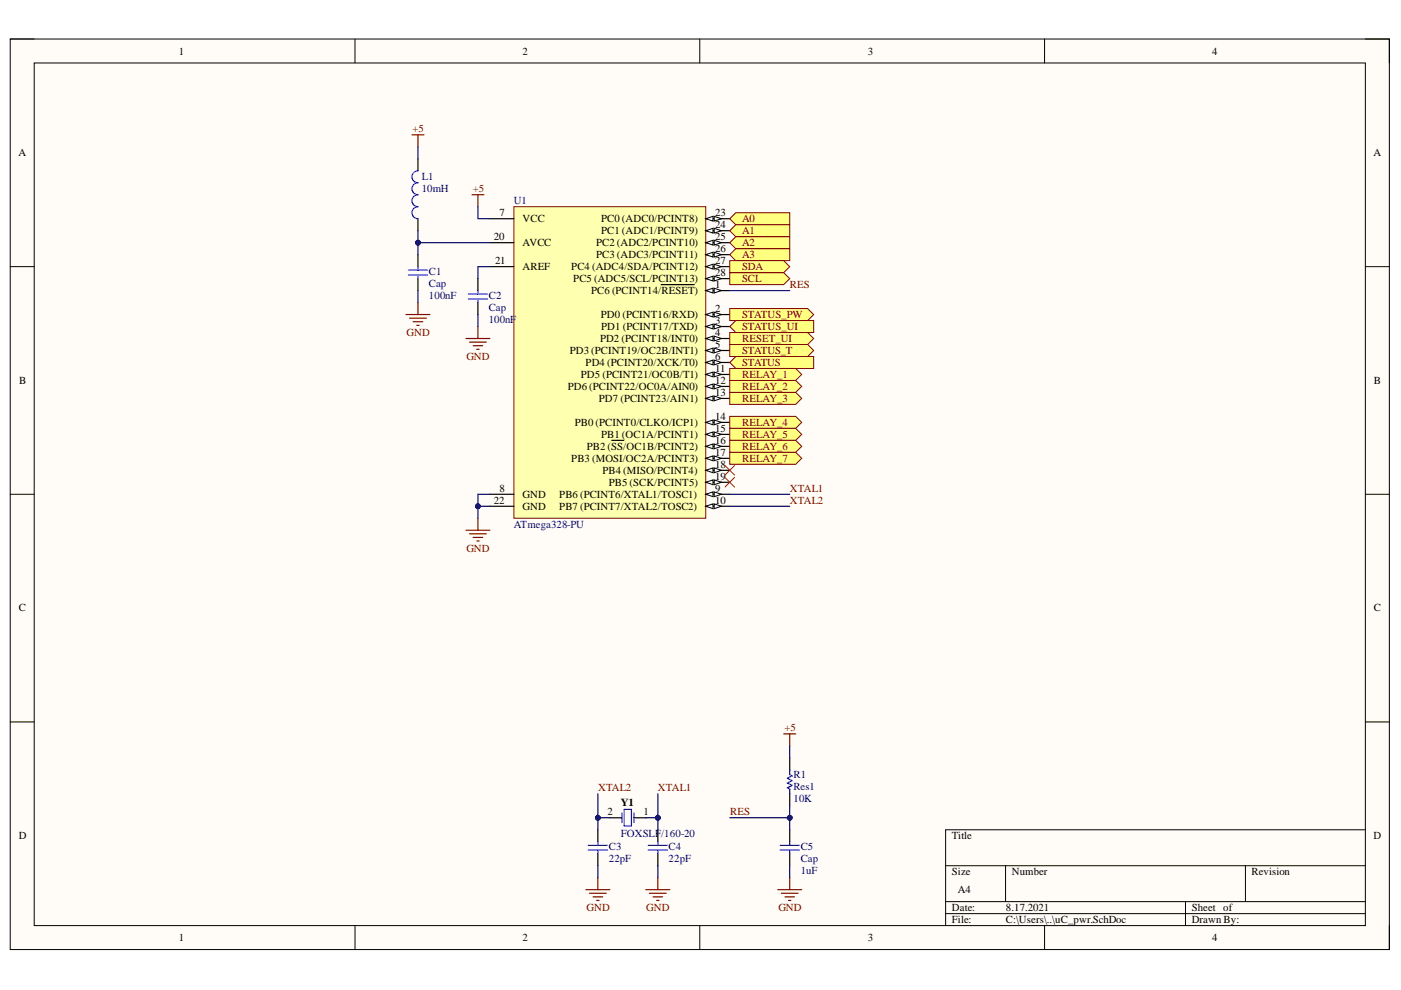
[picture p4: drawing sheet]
<svg xmlns="http://www.w3.org/2000/svg" width="297mm" height="210mm" viewBox="0 0 297 210" stroke-linecap="round" stroke-linejoin="round" font-family="sans-serif">
<defs><g id="words">
<g font-size="2.3">
<text x="37.9" y="11.6">1</text>
<text x="110.8" y="11.6">2</text>
<text x="184" y="11.6">3</text>
<text x="257" y="11.6">4</text>
<text x="3.9" y="33.1">A</text>
<text x="291.2" y="33.1">A</text>
<text x="105.9" y="45.8">7</text>
<text x="110.8" y="47.1">VCC</text>
<text x="127.5" y="47.1">PC0 (ADC0/PCINT8)</text>
<text x="151.7" y="45.8">23</text>
<text x="104.7" y="51">20</text>
<text x="110.8" y="52.2">AVCC</text>
<text x="126.4" y="52.2">PC2 (ADC2/PCINT10)</text>
<text x="127.5" y="49.7">PC1 (ADC1/PCINT9)</text>
<text x="151.7" y="48.3">24</text>
<text x="151.7" y="51">25</text>
<text x="151.7" y="53.5">26</text>
<text x="105" y="56">21</text>
<text x="110.8" y="57.3">AREF</text>
<text x="121.1" y="57.3">PC4 (ADC4/SDA/PCINT12)</text>
<text x="121.5" y="59.8">PC5 (ADC5/SCL/PCINT13)</text>
<text x="126.4" y="54.8">PC3 (ADC3/PCINT11)</text>
<text x="151.7" y="56">27</text>
<text x="151.7" y="58.6">28</text>
<text x="125.4" y="62.4">PC6 (PCINT14/RESET)</text>
<text x="151.7" y="61.1">1</text>
<text x="127.4" y="67.4">PD0 (PCINT16/RXD)</text>
<text x="127.5" y="70">PD1 (PCINT17/TXD)</text>
<text x="151.7" y="66.2">2</text>
<text x="151.7" y="68.7">3</text>
<text x="151.7" y="71.2">4</text>
<text x="120.8" y="75">PD3 (PCINT19/OC2B/INT1)</text>
<text x="124.2" y="77.6">PD4 (PCINT20/XCK/T0)</text>
<text x="127.2" y="72.5">PD2 (PCINT18/INT0)</text>
<text x="151.7" y="73.8">5</text>
<text x="151.7" y="76.3">6</text>
<text x="4.1" y="81.4">B</text>
<text x="120.4" y="82.7">PD6 (PCINT22/OC0A/AIN0)</text>
<text x="123.2" y="80.1">PD5 (PCINT21/OC0B/T1)</text>
<text x="151.7" y="78.9">11</text>
<text x="151.7" y="81.4">12</text>
<text x="151.7" y="83.9">13</text>
<text x="291.3" y="81.4">B</text>
<text x="127" y="85.2">PD7 (PCINT23/AIN1)</text>
<text x="151.7" y="89">14</text>
<text x="121.9" y="90.3">PB0 (PCINT0/CLKO/ICP1)</text>
<text x="124.4" y="95.4">PB2 (SS/OC1B/PCINT2)</text>
<text x="127.5" y="92.9">PB1 (OC1A/PCINT1)</text>
<text x="151.7" y="91.5">15</text>
<text x="151.7" y="94.1">16</text>
<text x="121.1" y="98">PB3 (MOSI/OC2A/PCINT3)</text>
<text x="127.7" y="100.5">PB4 (MISO/PCINT4)</text>
<text x="151.7" y="96.7">17</text>
<text x="151.7" y="99.2">18</text>
<text x="151.7" y="101.8">19</text>
<text x="104.7" y="106.8">22</text>
<text x="105.9" y="104.3">8</text>
<text x="110.8" y="105.6">GND</text>
<text x="118.6" y="105.6">PB6 (PCINT6/XTAL1/TOSC1)</text>
<text x="129.1" y="103">PB5 (SCK/PCINT5)</text>
<text x="151.7" y="104.3">9</text>
<text x="151.7" y="106.8">10</text>
<text x="110.8" y="108.1">GND</text>
<text x="118.6" y="108.1">PB7 (PCINT7/XTAL2/TOSC2)</text>
<text x="4" y="129.6">C</text>
<text x="291.3" y="129.6">C</text>
<text x="128.8" y="172.8">2</text>
<text x="131.6" y="170.8">Y1</text>
<text x="136.4" y="172.8">1</text>
<text x="4" y="177.9">D</text>
<text x="201.8" y="177.9">Title</text>
<text x="291.2" y="177.9">D</text>
<text x="201.8" y="185.6">Size</text>
<text x="214.5" y="185.6">Number</text>
<text x="265.3" y="185.6">Revision</text>
<text x="203.1" y="189.4">A4</text>
<text x="201.8" y="193.2">Date:</text>
<text x="201.8" y="195.7">File:</text>
<text x="213.2" y="193.2">8.17.2021</text>
<text x="213.2" y="195.7">C:\Users\..\uC_pwr.SchDoc</text>
<text x="252.7" y="193.2">Sheet of</text>
<text x="252.7" y="195.7">Drawn By:</text>
<text x="37.9" y="199.5">1</text>
<text x="110.8" y="199.5">2</text>
<text x="184" y="199.5">3</text>
<text x="257" y="199.5">4</text>
</g>
<g font-size="2.3" fill="#800000">
<text x="87.5" y="28.1">+5</text>
<text x="100.2" y="40.7">+5</text>
<text x="157.3" y="47.1">A0</text>
<text x="157.3" y="49.7">A1</text>
<text x="157.3" y="52.2">A2</text>
<text x="157.3" y="54.8">A3</text>
<text x="157.3" y="59.8">SCL</text>
<text x="157.3" y="57.3">SDA</text>
<text x="167.5" y="61.1">RES</text>
<text x="86.2" y="71.2">GND</text>
<text x="157.3" y="67.4">STATUS_PW</text>
<text x="157.3" y="70">STATUS_UI</text>
<text x="98.9" y="76.3">GND</text>
<text x="157.3" y="72.5">RESET_UI</text>
<text x="157.3" y="75">STATUS_T</text>
<text x="157.3" y="77.6">STATUS</text>
<text x="157.3" y="80.1">RELAY_1</text>
<text x="157.3" y="82.7">RELAY_2</text>
<text x="157.3" y="85.2">RELAY_3</text>
<text x="157.3" y="90.3">RELAY_4</text>
<text x="157.3" y="92.9">RELAY_5</text>
<text x="157.3" y="95.4">RELAY_6</text>
<text x="157.3" y="98">RELAY_7</text>
<text x="167.5" y="104.3">XTAL1</text>
<text x="167.5" y="106.8">XTAL2</text>
<text x="98.9" y="117">GND</text>
<text x="166.3" y="155.1">+5</text>
<text x="126.8" y="167.8">XTAL2</text>
<text x="139.5" y="167.8">XTAL1</text>
<text x="154.8" y="172.8">RES</text>
<text x="124.3" y="193.2">GND</text>
<text x="137" y="193.2">GND</text>
<text x="165" y="193.2">GND</text>
</g>
<g font-size="2.3" fill="#000080">
<text x="89.4" y="38.2">L1</text>
<text x="89.4" y="40.7">10mH</text>
<text x="108.9" y="43.3">U1</text>
<text x="90.9" y="58.3">C1</text>
<text x="90.9" y="63.4">100nF</text>
<text x="90.9" y="60.8">Cap</text>
<text x="103.6" y="63.4">C2</text>
<text x="103.6" y="65.9">Cap</text>
<text x="103.6" y="68.5">100nF</text>
<text x="108.9" y="111.9">ATmega328-PU</text>
<text x="168.2" y="165">R1</text>
<text x="168.2" y="167.5">Res1</text>
<text x="168.2" y="170">10K</text>
<text x="131.6" y="177.4">FOXSLF/160-20</text>
<text x="129.1" y="182.8">22pF</text>
<text x="129.1" y="180.3">C3</text>
<text x="141.8" y="182.8">22pF</text>
<text x="141.8" y="180.3">C4</text>
<text x="169.8" y="185.3">1uF</text>
<text x="169.8" y="180.3">C5</text>
<text x="169.8" y="182.8">Cap</text>
</g>
</g></defs>
<path d="M2.2 8.3h292.4v193h-292.4z" fill-rule="evenodd" fill="#fffcf8"/>
<path d="M2.2 8.3h292.4v193h-292.4z" fill="none" stroke="#000" stroke-width=".21"/>
<path d="M7.3 13.4h282.2v182.8h-282.2z" fill-rule="evenodd" fill="#fffcf8"/>
<g fill="none" stroke="#000" stroke-width=".21">
<path d="M2.2 8.3h5.1M7.3 13.4h282.2v182.8h-282.2zM75.3 8.3v5M148.4 8.3v5M221.5 8.3v5.1M289.5 8.3h5.1v5.1M2.2 56.5h5.1M289.5 56.5h5.1M2.2 104.8h5.1M289.5 104.8h5.1M2.2 153.1h5.1M289.5 153.1h5.1"/>
<path d="M289.5 175.9h-89v20.3M75.3 196.2v5.1M148.4 196.2v5.1M200.5 183.6h89M200.5 191.2h89M200.5 193.7h89M213.2 183.6v7.6M221.5 196.2v5.1M251.3 191.2v5M264.1 183.6v7.6M294.6 196.2v5.1"/>
</g>
<path d="M109 43.8h40.6v66.1h-40.6z" fill-rule="evenodd" fill="#ffffb0"/>
<path d="M109 43.8h40.6v66.1h-40.6z" fill="none" stroke="#800000" stroke-width=".21"/>
<path d="M149.6 61.6h5.1" fill="none" stroke="#000" stroke-width=".25"/>
<path d="M149.6 61.6l1.6-.5v1z" fill="#f8fcff"/>
<path d="M149.6 61.6l1.6-.5v1z" fill="none" stroke="#000" stroke-width=".21"/>
<path d="M151.4 61.1l1.5 .5-1.5 .5z" fill="#f8fcff"/>
<path d="M151.4 61.1l1.5 .5-1.5 .5z" fill="none" stroke="#000" stroke-width=".21"/>
<path d="M140.2 60.3h7M149.6 66.7h5.1" fill="none" stroke="#000" stroke-width=".25"/>
<path d="M149.6 66.7l1.6-.5v1z" fill="#f8fcff"/>
<path d="M149.6 66.7l1.6-.5v1z" fill="none" stroke="#000" stroke-width=".21"/>
<path d="M151.4 66.2l1.5 .5-1.5 .5z" fill="#f8fcff"/>
<path d="M151.4 66.2l1.5 .5-1.5 .5z" fill="none" stroke="#000" stroke-width=".21"/>
<path d="M149.6 69.2h5.1" fill="none" stroke="#000" stroke-width=".25"/>
<path d="M149.6 69.2l1.6-.5v1z" fill="#f8fcff"/>
<path d="M149.6 69.2l1.6-.5v1z" fill="none" stroke="#000" stroke-width=".21"/>
<path d="M151.4 68.7l1.5 .5-1.5 .5z" fill="#f8fcff"/>
<path d="M151.4 68.7l1.5 .5-1.5 .5z" fill="none" stroke="#000" stroke-width=".21"/>
<path d="M149.6 71.8h5.1" fill="none" stroke="#000" stroke-width=".25"/>
<path d="M149.6 71.8l1.6-.5v1z" fill="#f8fcff"/>
<path d="M149.6 71.8l1.6-.5v1z" fill="none" stroke="#000" stroke-width=".21"/>
<path d="M151.4 71.3l1.5 .5-1.5 .5z" fill="#f8fcff"/>
<path d="M151.4 71.3l1.5 .5-1.5 .5z" fill="none" stroke="#000" stroke-width=".21"/>
<path d="M149.6 74.3h5.1" fill="none" stroke="#000" stroke-width=".25"/>
<path d="M149.6 74.3l1.6-.5v1z" fill="#f8fcff"/>
<path d="M149.6 74.3l1.6-.5v1z" fill="none" stroke="#000" stroke-width=".21"/>
<path d="M151.4 73.8l1.5 .5-1.5 .5z" fill="#f8fcff"/>
<path d="M151.4 73.8l1.5 .5-1.5 .5z" fill="none" stroke="#000" stroke-width=".21"/>
<path d="M149.6 76.9h5.1" fill="none" stroke="#000" stroke-width=".25"/>
<path d="M149.6 76.9l1.6-.6v1.1z" fill="#f8fcff"/>
<path d="M149.6 76.9l1.6-.6v1.1z" fill="none" stroke="#000" stroke-width=".21"/>
<path d="M151.4 76.3l1.5 .6-1.5 .5z" fill="#f8fcff"/>
<path d="M151.4 76.3l1.5 .6-1.5 .5z" fill="none" stroke="#000" stroke-width=".21"/>
<path d="M103.9 46.4h5.1M103.9 104.8h5.1M149.6 104.8h5.1" fill="none" stroke="#000" stroke-width=".25"/>
<path d="M149.6 104.8l1.6-.5v1z" fill="#f8fcff"/>
<path d="M149.6 104.8l1.6-.5v1z" fill="none" stroke="#000" stroke-width=".21"/>
<path d="M151.4 104.3l1.5 .5-1.5 .5z" fill="#f8fcff"/>
<path d="M151.4 104.3l1.5 .5-1.5 .5z" fill="none" stroke="#000" stroke-width=".21"/>
<path d="M149.6 107.3h5.1" fill="none" stroke="#000" stroke-width=".25"/>
<path d="M149.6 107.3l1.6-.5v1z" fill="#f8fcff"/>
<path d="M149.6 107.3l1.6-.5v1z" fill="none" stroke="#000" stroke-width=".21"/>
<path d="M151.4 106.8l1.5 .5-1.5 .5z" fill="#f8fcff"/>
<path d="M151.4 106.8l1.5 .5-1.5 .5z" fill="none" stroke="#000" stroke-width=".21"/>
<path d="M149.6 79.4h5.1" fill="none" stroke="#000" stroke-width=".25"/>
<path d="M149.6 79.4l1.6-.5v1z" fill="#f8fcff"/>
<path d="M149.6 79.4l1.6-.5v1z" fill="none" stroke="#000" stroke-width=".21"/>
<path d="M151.4 78.9l1.5 .5-1.5 .5z" fill="#f8fcff"/>
<path d="M151.4 78.9l1.5 .5-1.5 .5z" fill="none" stroke="#000" stroke-width=".21"/>
<path d="M149.6 81.9h5.1" fill="none" stroke="#000" stroke-width=".25"/>
<path d="M149.6 81.9l1.6-.5v1z" fill="#f8fcff"/>
<path d="M149.6 81.9l1.6-.5v1z" fill="none" stroke="#000" stroke-width=".21"/>
<path d="M151.4 81.4l1.5 .5-1.5 .5z" fill="#f8fcff"/>
<path d="M151.4 81.4l1.5 .5-1.5 .5z" fill="none" stroke="#000" stroke-width=".21"/>
<path d="M149.6 84.5h5.1" fill="none" stroke="#000" stroke-width=".25"/>
<path d="M149.6 84.5l1.6-.5v1z" fill="#f8fcff"/>
<path d="M149.6 84.5l1.6-.5v1z" fill="none" stroke="#000" stroke-width=".21"/>
<path d="M151.4 84l1.5 .5-1.5 .5z" fill="#f8fcff"/>
<path d="M151.4 84l1.5 .5-1.5 .5z" fill="none" stroke="#000" stroke-width=".21"/>
<path d="M149.6 89.6h5.1" fill="none" stroke="#000" stroke-width=".25"/>
<path d="M149.6 89.6l1.6-.5v1z" fill="#f8fcff"/>
<path d="M149.6 89.6l1.6-.5v1z" fill="none" stroke="#000" stroke-width=".21"/>
<path d="M151.4 89.1l1.5 .5-1.5 .5z" fill="#f8fcff"/>
<path d="M151.4 89.1l1.5 .5-1.5 .5z" fill="none" stroke="#000" stroke-width=".21"/>
<path d="M149.6 92.1h5.1" fill="none" stroke="#000" stroke-width=".25"/>
<path d="M149.6 92.1l1.6-.5v1z" fill="#f8fcff"/>
<path d="M149.6 92.1l1.6-.5v1z" fill="none" stroke="#000" stroke-width=".21"/>
<path d="M151.4 91.6l1.5 .5-1.5 .5z" fill="#f8fcff"/>
<path d="M151.4 91.6l1.5 .5-1.5 .5z" fill="none" stroke="#000" stroke-width=".21"/>
<path d="M149.6 94.6h5.1" fill="none" stroke="#000" stroke-width=".25"/>
<path d="M149.6 94.6l1.6-.5v1z" fill="#f8fcff"/>
<path d="M149.6 94.6l1.6-.5v1z" fill="none" stroke="#000" stroke-width=".21"/>
<path d="M151.4 94.1l1.5 .5-1.5 .5z" fill="#f8fcff"/>
<path d="M151.4 94.1l1.5 .5-1.5 .5z" fill="none" stroke="#000" stroke-width=".21"/>
<path d="M129.7 93.4h2.6M149.6 97.2h5.1" fill="none" stroke="#000" stroke-width=".25"/>
<path d="M149.6 97.2l1.6-.5v1z" fill="#f8fcff"/>
<path d="M149.6 97.2l1.6-.5v1z" fill="none" stroke="#000" stroke-width=".21"/>
<path d="M151.4 96.7l1.5 .5-1.5 .5z" fill="#f8fcff"/>
<path d="M151.4 96.7l1.5 .5-1.5 .5z" fill="none" stroke="#000" stroke-width=".21"/>
<path d="M149.6 99.7h5.1" fill="none" stroke="#000" stroke-width=".25"/>
<path d="M149.6 99.7l1.6-.5v1z" fill="#f8fcff"/>
<path d="M149.6 99.7l1.6-.5v1z" fill="none" stroke="#000" stroke-width=".21"/>
<path d="M151.4 99.2l1.5 .5-1.5 .5z" fill="#f8fcff"/>
<path d="M151.4 99.2l1.5 .5-1.5 .5z" fill="none" stroke="#000" stroke-width=".21"/>
<path d="M149.6 102.3h5.1" fill="none" stroke="#000" stroke-width=".25"/>
<path d="M149.6 102.3l1.6-.6v1.1z" fill="#f8fcff"/>
<path d="M149.6 102.3l1.6-.6v1.1z" fill="none" stroke="#000" stroke-width=".21"/>
<path d="M151.4 101.7l1.5 .6-1.5 .5z" fill="#f8fcff"/>
<path d="M151.4 101.7l1.5 .6-1.5 .5z" fill="none" stroke="#000" stroke-width=".21"/>
<path d="M103.9 51.5h5.1M103.9 56.5h5.1M149.6 46.4h5.1M103.9 107.3h5.1" fill="none" stroke="#000" stroke-width=".25"/>
<path d="M149.6 46.4l1.6-.5v1z" fill="#f8fcff"/>
<path d="M149.6 46.4l1.6-.5v1z" fill="none" stroke="#000" stroke-width=".21"/>
<path d="M151.4 45.9l1.5 .5-1.5 .5z" fill="#f8fcff"/>
<path d="M151.4 45.9l1.5 .5-1.5 .5z" fill="none" stroke="#000" stroke-width=".21"/>
<path d="M149.6 48.9h5.1" fill="none" stroke="#000" stroke-width=".25"/>
<path d="M149.6 48.9l1.6-.5v1z" fill="#f8fcff"/>
<path d="M149.6 48.9l1.6-.5v1z" fill="none" stroke="#000" stroke-width=".21"/>
<path d="M151.4 48.4l1.5 .5-1.5 .5z" fill="#f8fcff"/>
<path d="M151.4 48.4l1.5 .5-1.5 .5z" fill="none" stroke="#000" stroke-width=".21"/>
<path d="M149.6 51.5h5.1" fill="none" stroke="#000" stroke-width=".25"/>
<path d="M149.6 51.5l1.6-.6v1.1z" fill="#f8fcff"/>
<path d="M149.6 51.5l1.6-.6v1.1z" fill="none" stroke="#000" stroke-width=".21"/>
<path d="M151.4 50.9l1.5 .6-1.5 .5z" fill="#f8fcff"/>
<path d="M151.4 50.9l1.5 .6-1.5 .5z" fill="none" stroke="#000" stroke-width=".21"/>
<path d="M149.6 54h5.1" fill="none" stroke="#000" stroke-width=".25"/>
<path d="M149.6 54l1.6-.5v1z" fill="#f8fcff"/>
<path d="M149.6 54l1.6-.5v1z" fill="none" stroke="#000" stroke-width=".21"/>
<path d="M151.4 53.5l1.5 .5-1.5 .5z" fill="#f8fcff"/>
<path d="M151.4 53.5l1.5 .5-1.5 .5z" fill="none" stroke="#000" stroke-width=".21"/>
<path d="M149.6 56.5h5.1" fill="none" stroke="#000" stroke-width=".25"/>
<path d="M149.6 56.5l1.6-.5v1z" fill="#f8fcff"/>
<path d="M149.6 56.5l1.6-.5v1z" fill="none" stroke="#000" stroke-width=".21"/>
<path d="M151.4 56l1.5 .5-1.5 .5z" fill="#f8fcff"/>
<path d="M151.4 56l1.5 .5-1.5 .5z" fill="none" stroke="#000" stroke-width=".21"/>
<path d="M149.6 59.1h5.1" fill="none" stroke="#000" stroke-width=".25"/>
<path d="M149.6 59.1l1.6-.5v1z" fill="#f8fcff"/>
<path d="M149.6 59.1l1.6-.5v1z" fill="none" stroke="#000" stroke-width=".21"/>
<path d="M151.4 58.6l1.5 .5-1.5 .5z" fill="#f8fcff"/>
<path d="M151.4 58.6l1.5 .5-1.5 .5z" fill="none" stroke="#000" stroke-width=".21"/>
<path d="M126.8 175.9v2.6M129.3 173.4h2.5M134.4 173.4h2.5M139.5 175.9v2.6M126.8 181v2.6M139.5 181v2.6" fill="none" stroke="#000" stroke-width=".25"/>
<path d="M124.7 179.2h4.1M126.8 178.5v.7M131.8 172.4v2M132.4 171.6h1.5v3.6h-1.5zM134.4 172.4v2M137.4 179.2h4.1M139.5 178.5v.7M124.7 180.2h4.1M126.8 180.2v.8M137.4 180.2h4.1M139.5 180.2v.8" fill="none" stroke="#00f" stroke-width=".25"/>
<path d="M124.2 188.6h5.1M125 189.4h3.5M125.7 190.2h2.1M126.5 190.9h.5M126.8 186.1v2.5M136.9 188.6h5.1M137.7 189.4h3.5M138.5 190.2h2M139.2 190.9h.5M139.5 186.1v2.5" fill="none" stroke="#800000" stroke-width=".25"/>
<path d="M156 45.1h11.4v2.5h-11.4l-1.3-1.2z" fill-rule="evenodd" fill="#ffff80"/>
<path d="M156 45.1h11.4v2.5h-11.4l-1.3-1.2z" fill="none" stroke="#800000" stroke-width=".21"/>
<path d="M156 47.6h11.4v2.6h-11.4l-1.3-1.3z" fill-rule="evenodd" fill="#ffff80"/>
<path d="M156 47.6h11.4v2.6h-11.4l-1.3-1.3z" fill="none" stroke="#800000" stroke-width=".21"/>
<path d="M156 50.2h11.4v2.5h-11.4l-1.3-1.2z" fill-rule="evenodd" fill="#ffff80"/>
<path d="M156 50.2h11.4v2.5h-11.4l-1.3-1.2z" fill="none" stroke="#800000" stroke-width=".21"/>
<path d="M156 52.7h11.4v2.6h-11.4l-1.3-1.3z" fill-rule="evenodd" fill="#ffff80"/>
<path d="M156 52.7h11.4v2.6h-11.4l-1.3-1.3z" fill="none" stroke="#800000" stroke-width=".21"/>
<path d="M154.7 57.8h11.5l1.2 1.3-1.2 1.2h-11.5z" fill-rule="evenodd" fill="#ffff80"/>
<path d="M154.7 57.8h11.5l1.2 1.3-1.2 1.2h-11.5z" fill="none" stroke="#800000" stroke-width=".21"/>
<path d="M154.7 55.3h11.5l1.2 1.2-1.2 1.3h-11.5z" fill-rule="evenodd" fill="#ffff80"/>
<path d="M154.7 55.3h11.5l1.2 1.2-1.2 1.3h-11.5z" fill="none" stroke="#800000" stroke-width=".21"/>
<g fill="none" stroke="#800000" stroke-width=".25">
<path d="M87.3 28.6h2.6M88.6 28.6v2.5M100.1 41.3h2.5M101.3 41.3v2.5M86.1 66.7h5.1M86.8 67.5h3.6M87.6 68.2h2M88.4 69h.5M88.6 64.2v2.5M98.8 71.8h5.1M99.5 72.5h3.6M100.3 73.3h2"/>
<path d="M101.1 74.1h.5M101.3 69.2v2.6M98.8 112.4h5.1M99.5 113.2h3.6M100.3 113.9h2M101.1 114.7h.5M101.3 109.9v2.5M166.2 155.6h2.5M167.4 155.6v2.5M164.9 188.6h5.1M165.7 189.4h3.5M166.4 190.2h2.1"/>
<path d="M167.2 190.9h.5M167.4 186.1v2.5"/>
</g>
<path d="M88.6 54v2.5M88.6 59.1v2.5M101.3 59.1v2.5M101.3 64.2v2.5M167.4 160.7v2.5M167.4 168.3v2.5M167.4 175.9v2.6M167.4 181v2.6" fill="none" stroke="#000" stroke-width=".25"/>
<g fill="none" stroke="#00f" stroke-width=".25">
<path d="M86.6 57.3h4M86.6 58.3h4M88.6 56.5v.8M88.6 58.3v.8M99.3 62.4h4.1M99.3 63.4h4.1M101.3 61.6v.8M101.3 63.4v.8M165.4 179.2h4.1M167.4 163.2v1l.5 .3-1 .5 1 .5-1 .5 1 .5-1 .5 .5 .3v1M167.4 178.5v.7M165.4 180.2h4.1"/>
<path d="M167.4 180.2v.8"/>
</g>
<path d="M154.7 65.4h16.5l1.3 1.3-1.3 1.3h-16.5z" fill-rule="evenodd" fill="#ffff80"/>
<path d="M154.7 65.4h16.5l1.3 1.3-1.3 1.3h-16.5z" fill="none" stroke="#800000" stroke-width=".21"/>
<path d="M154.7 69.2l1.3-1.2h16.5v2.5h-16.5z" fill-rule="evenodd" fill="#ffff80"/>
<path d="M154.7 69.2l1.3-1.2h16.5v2.5h-16.5z" fill="none" stroke="#800000" stroke-width=".21"/>
<path d="M154.7 70.5h16.5l1.3 1.3-1.3 1.2h-16.5z" fill-rule="evenodd" fill="#ffff80"/>
<path d="M154.7 70.5h16.5l1.3 1.3-1.3 1.2h-16.5z" fill="none" stroke="#800000" stroke-width=".21"/>
<path d="M154.7 73h16.5l1.3 1.3-1.3 1.3h-16.5z" fill-rule="evenodd" fill="#ffff80"/>
<path d="M154.7 73h16.5l1.3 1.3-1.3 1.3h-16.5z" fill="none" stroke="#800000" stroke-width=".21"/>
<path d="M154.7 76.9l1.3-1.3h16.5v2.5h-16.5z" fill-rule="evenodd" fill="#ffff80"/>
<path d="M154.7 76.9l1.3-1.3h16.5v2.5h-16.5z" fill="none" stroke="#800000" stroke-width=".21"/>
<path d="M154.7 78.1h14l1.3 1.3-1.3 1.3h-14z" fill-rule="evenodd" fill="#ffff80"/>
<path d="M154.7 78.1h14l1.3 1.3-1.3 1.3h-14z" fill="none" stroke="#800000" stroke-width=".21"/>
<path d="M154.7 80.7h14l1.3 1.2-1.3 1.3h-14z" fill-rule="evenodd" fill="#ffff80"/>
<path d="M154.7 80.7h14l1.3 1.2-1.3 1.3h-14z" fill="none" stroke="#800000" stroke-width=".21"/>
<path d="M154.7 83.2h14l1.3 1.3-1.3 1.2h-14z" fill-rule="evenodd" fill="#ffff80"/>
<path d="M154.7 83.2h14l1.3 1.3-1.3 1.2h-14z" fill="none" stroke="#800000" stroke-width=".21"/>
<path d="M154.7 88.3h14l1.3 1.3-1.3 1.2h-14z" fill-rule="evenodd" fill="#ffff80"/>
<path d="M154.7 88.3h14l1.3 1.3-1.3 1.2h-14z" fill="none" stroke="#800000" stroke-width=".21"/>
<path d="M154.7 90.8h14l1.3 1.3-1.3 1.3h-14z" fill-rule="evenodd" fill="#ffff80"/>
<path d="M154.7 90.8h14l1.3 1.3-1.3 1.3h-14z" fill="none" stroke="#800000" stroke-width=".21"/>
<path d="M154.7 93.4h14l1.3 1.2-1.3 1.3h-14z" fill-rule="evenodd" fill="#ffff80"/>
<path d="M154.7 93.4h14l1.3 1.2-1.3 1.3h-14z" fill="none" stroke="#800000" stroke-width=".21"/>
<path d="M154.7 95.9h14l1.3 1.3-1.3 1.2h-14z" fill-rule="evenodd" fill="#ffff80"/>
<path d="M154.7 95.9h14l1.3 1.3-1.3 1.2h-14z" fill="none" stroke="#800000" stroke-width=".21"/>
<path d="M153.7 98.7l2 2M155.7 98.7l-2 2M153.7 101.2l2 2.1M155.7 101.2l-2 2.1" fill="none" stroke="#f00" stroke-width=".21"/>
<path d="M88.6 33.7v2.5M88.6 46.4v2.5" fill="none" stroke="#000" stroke-width=".25"/>
<path d="M88.6 36.2a1.27 1.27 0 0 0-1.3 1.3 1.27 1.27 0 0 0 1.3 1.3 1.27 1.27 0 0 0-1.3 1.2 1.27 1.27 0 0 0 1.3 1.3 1.27 1.27 0 0 0-1.3 1.3 1.27 1.27 0 0 0 1.3 1.2 1.27 1.27 0 0 0-1.3 1.3 1.27 1.27 0 0 0 1.3 1.3" fill="none" stroke="#00f" stroke-width=".25"/>
<path d="M88.6 51.5h15.3M167.4 158.1v2.6" fill="none" stroke="#000080" stroke-width=".25"/>
<circle cx="88.6" cy="51.5" r=".51" fill="#000080"/>
<circle cx="88.6" cy="51.5" r=".51" fill="none" stroke="#000080" stroke-width=".21"/>
<path d="M103.9 104.8h-2.6v2.5h2.6" fill="none" stroke="#000080" stroke-width=".25"/>
<circle cx="101.3" cy="107.3" r=".51" fill="#000080"/>
<circle cx="101.3" cy="107.3" r=".51" fill="none" stroke="#000080" stroke-width=".21"/>
<path d="M101.3 43.8v2.6h2.6M103.9 56.5h-2.6v2.6M129.3 173.4h-2.5v2.5" fill="none" stroke="#000080" stroke-width=".25"/>
<circle cx="126.8" cy="173.4" r=".51" fill="#000080"/>
<circle cx="126.8" cy="173.4" r=".51" fill="none" stroke="#000080" stroke-width=".21"/>
<path d="M136.9 173.4h2.6v2.5" fill="none" stroke="#000080" stroke-width=".25"/>
<circle cx="139.5" cy="173.4" r=".51" fill="#000080"/>
<circle cx="139.5" cy="173.4" r=".51" fill="none" stroke="#000080" stroke-width=".21"/>
<path d="M154.7 173.4h12.7" fill="none" stroke="#000080" stroke-width=".25"/>
<circle cx="167.4" cy="173.4" r=".51" fill="#000080"/>
<circle cx="167.4" cy="173.4" r=".51" fill="none" stroke="#000080" stroke-width=".21"/>
<path d="M88.6 48.9v5.1M88.6 61.6v2.6M154.7 61.6h12.7M154.7 107.3h12.7M154.7 104.8h12.7" fill="none" stroke="#000080" stroke-width=".25"/>
<circle cx="88.6" cy="51.5" r=".51" fill="#000080"/>
<circle cx="88.6" cy="51.5" r=".51" fill="none" stroke="#000080" stroke-width=".21"/>
<path d="M88.6 31.1v2.6M101.3 107.3v2.6" fill="none" stroke="#000080" stroke-width=".25"/>
<circle cx="101.3" cy="107.3" r=".51" fill="#000080"/>
<circle cx="101.3" cy="107.3" r=".51" fill="none" stroke="#000080" stroke-width=".21"/>
<path d="M101.3 66.7v2.5M126.8 168.3v5.1M126.8 183.6v2.5" fill="none" stroke="#000080" stroke-width=".25"/>
<circle cx="126.8" cy="173.4" r=".51" fill="#000080"/>
<circle cx="126.8" cy="173.4" r=".51" fill="none" stroke="#000080" stroke-width=".21"/>
<path d="M139.5 168.3v5.1M139.5 183.6v2.5" fill="none" stroke="#000080" stroke-width=".25"/>
<circle cx="139.5" cy="173.4" r=".51" fill="#000080"/>
<circle cx="139.5" cy="173.4" r=".51" fill="none" stroke="#000080" stroke-width=".21"/>
<path d="M167.4 170.9v5M167.4 183.6v2.5" fill="none" stroke="#000080" stroke-width=".25"/>
<circle cx="167.4" cy="173.4" r=".51" fill="#000080"/>
<circle cx="167.4" cy="173.4" r=".51" fill="none" stroke="#000080" stroke-width=".21"/>
<use href="#words"/>
</svg>
